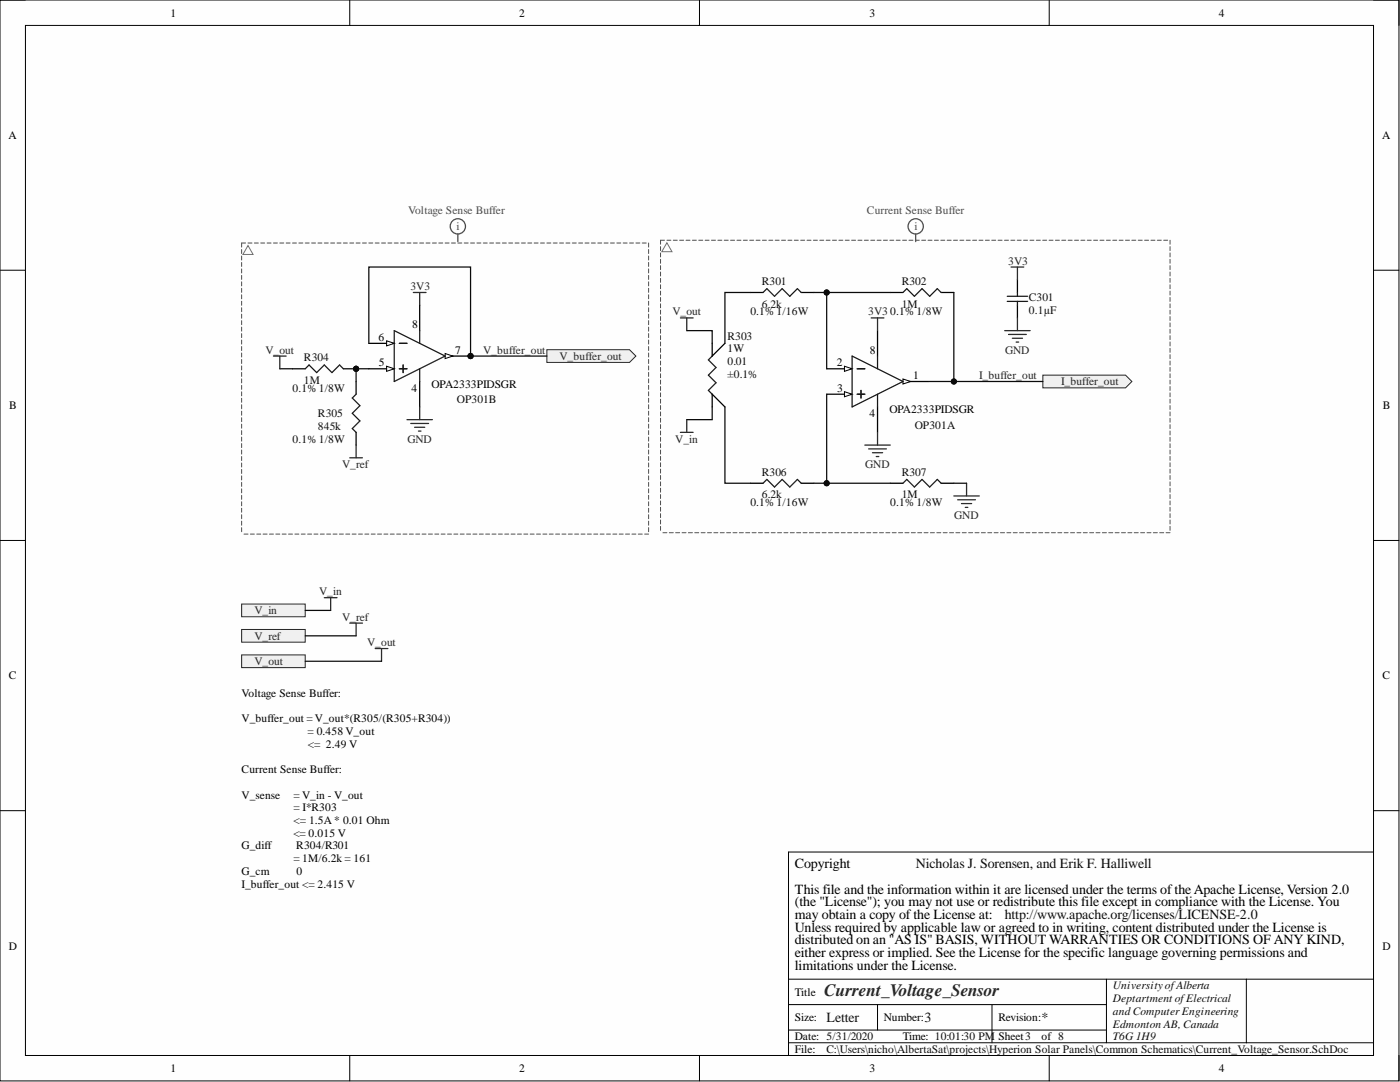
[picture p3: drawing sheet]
<svg xmlns="http://www.w3.org/2000/svg" width="279mm" height="216mm" viewBox="0 0 279 216" stroke-linecap="round" stroke-linejoin="round" font-family="sans-serif">
<defs><g id="words">
<text font-size="3.5" fill="#262626" x="164.5" y="198.7">Current_Voltage_Sensor</text>
<g font-size="2.8">
<text x="158.6" y="173.2">Copyright</text>
<text x="158.6" y="178.3">This file and the information within it are licensed under the terms oftheApache License, Version 2.0</text>
<text x="158.6" y="185.9">Unless required by applicable law or agreed to in writing, content distributed under the License is</text>
<text x="158.6" y="183.4">may obtain a copy ofthe License at:</text>
<text x="158.6" y="180.8">(the &quot;License&quot;); you may not use or redistribute this file except in compliance with the License. You</text>
<text x="158.6" y="188.4">distributed on an &quot;AS IS&quot; BASIS, WITHOUT WARRANTIES OR CONDITIONS OF ANY KIND,</text>
<text x="158.6" y="191">either express or implied. See the License for the specific language governing permissions and</text>
<text x="158.6" y="193.5">limitations under the License.</text>
</g>
<g font-size="2.8" fill="#0e0e0e">
<text x="182.7" y="173.2">Nicholas J. Sorensen, and Erik F. Halliwell</text>
<text x="200.5" y="183.4">http://www.apache.org/licenses/LICENSE-2.0</text>
<text x="165" y="203.9">Letter</text>
<text x="184.5" y="203.9">3</text>
<text x="207.9" y="203.9">*</text>
</g>
<g font-size="2.3">
<text x="34" y="3.3">1</text>
<text x="103.6" y="3.3">2</text>
<text x="173.5" y="3.3">3</text>
<text x="243.2" y="3.3">4</text>
<text x="1.7" y="27.7">A</text>
<text x="275.8" y="27.7">A</text>
<text x="82.2" y="65.5">8</text>
<text x="75.6" y="68">6</text>
<text x="90.9" y="70.5">7</text>
<text x="173.6" y="70.5">8</text>
<text x="75.6" y="73.1">5</text>
<text x="86.1" y="77.4">OPA2333PIDSGR</text>
<text x="167" y="73.1">2</text>
<text x="182.2" y="75.6">1</text>
<text x="1.9" y="81.6">B</text>
<text x="82.2" y="78.2">4</text>
<text x="167.1" y="78.2">3</text>
<text x="173.5" y="83.2">4</text>
<text x="177.5" y="82.5">OPA2333PIDSGR</text>
<text x="276" y="81.6">B</text>
<text x="1.8" y="135.6">C</text>
<text x="275.9" y="135.6">C</text>
<text x="48.2" y="139.1">Voltage Sense Buffer:</text>
<text x="48.2" y="144.1">V_buffer_out = V_out*(R305/(R305+R304))</text>
<text x="61.4" y="146.7">= 0.458 V_out</text>
<text x="61.4" y="149.2">&lt;= 2.49 V</text>
<text x="48.2" y="154.3">Current Sense Buffer:</text>
<text x="48.2" y="159.4">V_sense</text>
<text x="58.5" y="159.4">= V_in - V_out</text>
<text x="58.5" y="161.9">= I*R303</text>
<text x="58.5" y="164.4">&lt;= 1.5A * 0.01 Ohm</text>
<text x="58.5" y="167">&lt;= 0.015 V</text>
<text x="48.2" y="169.5">G_diff</text>
<text x="58.5" y="172">= 1M/6.2k = 161</text>
<text x="59.1" y="169.5">R304/R301</text>
<text x="48.2" y="174.6">G_cm</text>
<text x="48.2" y="177.1">I_buffer_out &lt;= 2.415 V</text>
<text x="59.1" y="174.6">0</text>
<text x="1.8" y="189.5">D</text>
<text x="275.9" y="189.5">D</text>
<text x="158.6" y="198.7">Title</text>
<text x="158.6" y="203.8">Size:</text>
<text x="176.4" y="203.8">Number:</text>
<text x="199.2" y="203.8">Revision:</text>
<text x="158.6" y="207.6">Date: 5/31/2020</text>
<text x="180.2" y="207.6">Time: 10:01:30 PM</text>
<text x="199.2" y="207.6">Sheet3</text>
<text x="207.9" y="207.6">of 8</text>
<text x="34" y="213.9">1</text>
<text x="103.6" y="213.9">2</text>
<text x="158.6" y="210.1">File:</text>
<text x="173.5" y="213.9">3</text>
<text x="243.2" y="213.9">4</text>
</g>
<g font-size="2.3" fill="#4c4c4c">
<text x="81.5" y="42.6">Voltage Sense Buffer</text>
<text x="91.1" y="45.9">i</text>
<text x="173" y="42.6">Current Sense Buffer</text>
<text x="182.5" y="45.9">i</text>
</g>
<g font-size="2.3" fill="#262626">
<text x="201.2" y="52.8">3V3</text>
<text x="81.9" y="57.9">3V3</text>
<text x="134.2" y="62.9">V_out</text>
<text x="173.3" y="62.9">3V3</text>
<text x="53" y="70.5">V_out</text>
<text x="96.4" y="70.5">V_buffer_out</text>
<text x="111.7" y="71.8">V_buffer_out</text>
<text x="200.6" y="70.5">GND</text>
<text x="195.4" y="75.6">I_buffer_out</text>
<text x="211.8" y="76.9">I_buffer_out</text>
<text x="81.3" y="88.3">GND</text>
<text x="134.8" y="88.3">V_in</text>
<text x="68.3" y="93.4">V_ref</text>
<text x="172.7" y="93.4">GND</text>
<text x="190.4" y="103.5">GND</text>
<text x="63.7" y="118.8">V_in</text>
<text x="50.8" y="122.6">V_in</text>
<text x="68.3" y="123.8">V_ref</text>
<text x="50.8" y="127.6">V_ref</text>
<text x="73.3" y="128.9">V_out</text>
<text x="50.8" y="132.7">V_out</text>
</g>
<g font-size="2.3" fill="#0e0e0e">
<text x="152" y="56.8">R301</text>
<text x="180" y="56.8">R302</text>
<text x="149.7" y="62.9">0.1%1/16W</text>
<text x="152" y="61.4">6.2k</text>
<text x="177.7" y="62.9">0.1%1/8W</text>
<text x="180" y="61.4">1M</text>
<text x="205.3" y="62.7">0.1µF</text>
<text x="205.3" y="60.1">C301</text>
<text x="145.2" y="70.3">1W</text>
<text x="145.2" y="67.8">R303</text>
<text x="60.7" y="76.6">1M</text>
<text x="60.7" y="72.1">R304</text>
<text x="145.2" y="72.8">0.01</text>
<text x="145.2" y="75.4">±0.1%</text>
<text x="58.4" y="78.2">0.1%1/8W</text>
<text x="63.5" y="83.2">R305</text>
<text x="91.2" y="80.4">OP301B</text>
<text x="58.4" y="88.3">0.1%1/8W</text>
<text x="63.5" y="85.8">845k</text>
<text x="182.6" y="85.5">OP301A</text>
<text x="152" y="94.9">R306</text>
<text x="180" y="94.9">R307</text>
<text x="149.7" y="101">0.1%1/16W</text>
<text x="152" y="99.5">6.2k</text>
<text x="177.7" y="101">0.1%1/8W</text>
<text x="180" y="99.5">1M</text>
<text x="222.1" y="197.4">UniversityofAlberta</text>
<text x="222.1" y="200">Deptartment ofElectrical</text>
<text x="222.1" y="202.5">and Computer Engineering</text>
<text x="222.1" y="205">Edmonton AB, Canada</text>
<text x="222.1" y="207.6">T6G 1H9</text>
<text x="165" y="210.1">C:\Users\nicho\AlbertaSat\projects\Hyperion Solar Panels\Common Schematics\Current_Voltage_Sensor.SchDoc</text>
</g>
</g></defs>
<path d="M0 0h279.2v215.7h-279.2z" fill-rule="evenodd" fill="#fefefe"/>
<path d="M0 0h279.2v215.7h-279.2z" fill="none" stroke="#000" stroke-width=".2"/>
<path d="M5.1 5.1h269v205.5h-269z" fill-rule="evenodd" fill="#fefefe"/>
<g fill="none" stroke="#000" stroke-width=".2">
<path d="M0 0h5.1M5.1 5.1h269v205.5h-269zM69.8 0v5.1M139.6 0v5.1M209.4 0v5.1M274.1 0h5.1v5.1M0 53.9h5.1M274.1 53.9h5.1M0 107.8h5.1M274.1 107.8h5.1M0 161.8h5.1M274.1 161.8h5.1"/>
<path d="M274.1 170h-116.7v40.6M157.4 195.4h116.7M220.8 195.4v12.7M248.7 195.4v12.7M69.8 210.6v5.1M139.6 210.6v5.1M157.4 200.5h63.4M157.4 208.1h116.7M157.4 205.5h63.4M175.1 200.5v5M198 200.5v7.6M209.4 210.6v5.1"/>
<path d="M279.2 210.6v5.1"/>
</g>
<circle cx="71.1" cy="73.6" r=".51" fill="#0e0e0e"/>
<circle cx="71.1" cy="73.6" r=".51" fill="none" stroke="#0e0e0e" stroke-width=".2"/>
<path d="M58.4 73.6h2.5M68.5 73.6h2.6" fill="none" stroke="#000" stroke-width=".25"/>
<circle cx="71.1" cy="73.6" r=".51" fill="#0e0e0e"/>
<circle cx="71.1" cy="73.6" r=".51" fill="none" stroke="#0e0e0e" stroke-width=".2"/>
<path d="M60.9 73.6l.8-.8 1.5 1.5 1.5-1.5 1.5 1.5 1.6-1.5 .7 .8M142.1 71l-.7 .8 1.5 1.5-1.5 1.6 1.5 1.5-1.5 1.5 .7 .8" fill="none" stroke="#1c1c1c" stroke-width=".25"/>
<path d="M142.1 68.5v2.5l2.6-2.5M165 73.6h5.1M142.1 81.2v-2.5l2.6 2.5" fill="none" stroke="#000" stroke-width=".25"/>
<path d="M82.5 58.4h2.5M83.8 58.4v2.5" fill="none" stroke="#262626" stroke-width=".25"/>
<path d="M168.5 73.1l1.6 .5-1.6 .5z" fill="#fbfbfb"/>
<path d="M168.5 73.1l1.6 .5-1.6 .5z" fill="none" stroke="#000" stroke-width=".2"/>
<path d="M165 78.7h5.1" fill="none" stroke="#000" stroke-width=".25"/>
<path d="M168.5 78.2l1.6 .5-1.6 .5z" fill="#fbfbfb"/>
<path d="M168.5 78.2l1.6 .5-1.6 .5z" fill="none" stroke="#000" stroke-width=".2"/>
<path d="M180.2 76.1h5.1" fill="none" stroke="#000" stroke-width=".25"/>
<path d="M180.2 75.6l1.5 .5-1.5 .5z" fill="#fbfbfb"/>
<path d="M180.2 75.6l1.5 .5-1.5 .5z" fill="none" stroke="#000" stroke-width=".2"/>
<path d="M175.1 66v5M175.1 81.2v5.1" fill="none" stroke="#000" stroke-width=".25"/>
<path d="M170.1 71l10.1 5.1-10.1 5.1zM171.1 73.6h1.5M171.1 78.7h1.5M171.8 77.9v1.5M175.1 71v2.6M175.1 78.7v2.5" fill="none" stroke="#1c1c1c" stroke-width=".25"/>
<circle cx="93.9" cy="71" r=".51" fill="#0e0e0e"/>
<circle cx="93.9" cy="71" r=".51" fill="none" stroke="#0e0e0e" stroke-width=".2"/>
<path d="M73.6 68.5h5.1" fill="none" stroke="#000" stroke-width=".25"/>
<path d="M77.2 68l1.5 .5-1.5 .5z" fill="#fbfbfb"/>
<path d="M77.2 68l1.5 .5-1.5 .5z" fill="none" stroke="#000" stroke-width=".2"/>
<path d="M73.6 73.6h5.1" fill="none" stroke="#000" stroke-width=".25"/>
<path d="M77.2 73.1l1.5 .5-1.5 .5z" fill="#fbfbfb"/>
<path d="M77.2 73.1l1.5 .5-1.5 .5z" fill="none" stroke="#000" stroke-width=".2"/>
<path d="M88.8 71h5.1" fill="none" stroke="#000" stroke-width=".25"/>
<path d="M88.8 70.5l1.6 .5-1.6 .6z" fill="#fbfbfb"/>
<path d="M88.8 70.5l1.6 .5-1.6 .6z" fill="none" stroke="#000" stroke-width=".2"/>
<circle cx="93.9" cy="71" r=".51" fill="#0e0e0e"/>
<circle cx="93.9" cy="71" r=".51" fill="none" stroke="#0e0e0e" stroke-width=".2"/>
<path d="M203 55.8v2.6M83.8 60.9v5.1M83.8 76.1v5.1M203 60.9v2.5" fill="none" stroke="#000" stroke-width=".25"/>
<path d="M201 59.1h4.1M203 58.4v.7M78.7 66l10.1 5-10.1 5.1zM79.7 68.5h1.5M79.7 73.6h1.5M80.5 72.8v1.5M83.8 66v2.5M83.8 73.6v2.5M201 60.1h4.1M203 60.1v.8" fill="none" stroke="#1c1c1c" stroke-width=".25"/>
<g fill="none" stroke="#262626" stroke-width=".25">
<path d="M201.8 53.3h2.5M203 53.3v2.5M54.6 71h2.5M55.8 71v2.6M135.8 63.4h2.5M137.1 63.4v2.6M173.9 63.4h2.5M175.1 63.4v2.6M200.5 66h5.1M201.3 66.7h3.5M202 67.5h2.1M202.8 68.3h.5"/>
<path d="M203 63.4v2.6M69.8 91.3h2.5M71.1 88.8v2.5M81.2 83.7h5.1M82 84.5h3.5M82.7 85.3h2.1M83.5 86h.5M83.8 81.2v2.5M172.6 88.8h5.1M173.4 89.6h3.5M174.1 90.3h2M174.9 91.1h.5"/>
<path d="M175.1 86.3v2.5"/>
</g>
<g fill="none" stroke="#4c4c4c" stroke-width=".2">
<path d="M48.2 49.8v.8M48.2 51.1v.8M48.2 52.4v.8M48.2 53.7v.8M48.2 54.9v.9M48.2 56.2v.8M48.2 57.5v.8M48.2 58.8v.8M49 48.5h-.8v.8M49.5 48.5h.8M50.8 48.5h.8M52 48.5h.8"/>
<path d="M53.3 48.5h.8M54.6 48.5h.8M55.8 48.5h.8M57.1 48.5h.8M58.4 48.5h.8M59.6 48.5h.8M60.9 48.5h.8M62.2 48.5h.8M63.5 48.5h.7M64.7 48.5h.8M66 48.5h.8M67.3 48.5h.8"/>
<path d="M68.5 48.5h.8M69.8 48.5h.8M71.1 48.5h.8M72.3 48.5h.8M73.6 48.5h.8M74.9 48.5h.8M76.1 48.5h.8M77.4 48.5h.8M78.7 48.5h.8M80 48.5h.7M81.2 48.5h.8M82.5 48.5h.8"/>
<path d="M83.8 48.5h.8M85 48.5h.8M86.3 48.5h.8M87.6 48.5h.8M88.8 48.5h.8M90.1 48.5h.8M91.4 48.5h.8M92.6 48.5h.8M93.9 48.5h.8M95.2 48.5h.8M96.4 48.5h.8M97.7 48.5h.8"/>
<path d="M99 48.5h.8M100.3 48.5h.7M101.5 48.5h.8M102.8 48.5h.8M104.1 48.5h.8M105.3 48.5h.8M106.6 48.5h.8M107.9 48.5h.8M109.1 48.5h.8M110.4 48.5h.8M111.7 48.5h.8M112.9 48.5h.8"/>
<path d="M114.2 48.5h.8M115.5 48.5h.8M116.8 48.5h.7M118 48.5h.8M119.3 48.5h.8M120.6 48.5h.8M121.8 48.5h.8M123.1 48.5h.8M124.4 48.5h.8M125.6 48.5h.8M126.9 48.5h.8M128.2 48.5h.8"/>
<path d="M129.4 48.5v.8M129.4 49.8v.8M129.4 51.1v.8M129.4 52.4v.8M129.4 53.7v.8M129.4 54.9v.9M129.4 56.2v.8M129.4 57.5v.8M129.4 58.8v.8M131.8 49.2v.8M131.8 50.5v.8M131.8 51.7v.8"/>
<path d="M131.8 53v.8M131.8 54.3v.8M131.8 55.5v.8M131.8 56.8v.8M131.8 58.1v.8M131.8 59.4v.7M132.6 47.9h-.8v.8M133.1 47.9h.8M134.4 47.9h.8M135.6 47.9h.8M136.9 47.9h.8M138.2 47.9h.8"/>
<path d="M139.4 47.9h.8M140.7 47.9h.8M142 47.9h.8M143.3 47.9h.8M144.5 47.9h.8M145.8 47.9h.8M147.1 47.9h.8M148.3 47.9h.8M149.6 47.9h.8M150.9 47.9h.8M152.2 47.9h.8M153.4 47.9h.8"/>
<path d="M154.7 47.9h.8M156 47.9h.8M157.2 47.9h.8M158.5 47.9h.8M159.8 47.9h.8M161.1 47.9h.8M162.3 47.9h.8M163.6 47.9h.8M164.9 47.9h.8M166.1 47.9h.8M167.4 47.9h.8M168.7 47.9h.8"/>
<path d="M170 47.9h.8M171.2 47.9h.8M172.5 47.9h.8M173.8 47.9h.8M175 47.9h.8M176.3 47.9h.8M177.6 47.9h.8M178.9 47.9h.7M180.1 47.9h.8M181.4 47.9h.8M182.7 47.9h.8M183.9 47.9h.8"/>
<path d="M185.2 47.9h.8M186.5 47.9h.8M187.8 47.9h.8M189 47.9h.8M190.3 47.9h.8M191.6 47.9h.8M192.8 47.9h.8M194.1 47.9h.8M195.4 47.9h.8M196.7 47.9h.7M197.9 47.9h.8M199.2 47.9h.8"/>
<path d="M200.5 47.9h.8M201.7 47.9h.8M203 47.9h.8M204.3 47.9h.8M205.5 47.9h.8M206.8 47.9h.8M208.1 47.9h.8M209.4 47.9h.8M210.6 47.9h.8M211.9 47.9h.8M213.2 47.9h.8M214.4 47.9h.8"/>
<path d="M215.7 47.9h.8M217 47.9h.8M218.3 47.9h.8M219.5 47.9h.8M220.8 47.9h.8M222.1 47.9h.8M223.3 47.9h.8M224.6 47.9h.8M225.9 47.9h.8M227.2 47.9h.8M228.4 47.9h.8M229.7 47.9h.8"/>
<path d="M231 47.9h.8M232.2 47.9h.8M233.5 47.9v.8M233.5 49.2v.8M233.5 50.5v.8M233.5 51.7v.8M233.5 53v.8M233.5 54.3v.8M233.5 55.5v.8M233.5 56.8v.8M233.5 58.1v.8M233.5 59.4v.7"/>
<path d="M48.2 60.1v.8M48.2 61.4v.8M48.2 62.7v.8M48.2 64v.8M48.2 65.3v.8M48.2 66.6v.8M48.2 67.9v.8M48.2 69.1v.8M48.2 70.4v.8M48.2 71.7v.8M48.2 73v.8M48.2 74.3v.8"/>
<path d="M48.2 75.6v.8M48.2 76.9v.8M48.2 78.2v.8M48.2 79.5v.8M129.4 60.1v.8M129.4 61.4v.8M129.4 62.7v.8M129.4 64v.8M129.4 65.3v.8M129.4 66.6v.8M129.4 67.9v.8M129.4 69.1v.8"/>
<path d="M129.4 70.4v.8M129.4 71.7v.8M129.4 73v.8M129.4 74.3v.8M129.4 75.6v.8M129.4 76.9v.8M129.4 78.2v.8M129.4 79.5v.8M131.8 60.6v.8M131.8 61.9v.8M131.8 63.2v.8M131.8 64.4v.8"/>
<path d="M131.8 65.7v.8M131.8 67v.8M131.8 68.2v.8M131.8 69.5v.8M131.8 70.8v.8M131.8 72v.8M131.8 73.3v.8M131.8 74.6v.8M131.8 75.8v.8M131.8 77.1v.8M131.8 78.4v.8M131.8 79.7v.7"/>
<path d="M233.5 60.6v.8M233.5 61.9v.8M233.5 63.2v.8M233.5 64.4v.8M233.5 65.7v.8M233.5 67v.8M233.5 68.2v.8M233.5 69.5v.8M233.5 70.8v.8M233.5 72v.8M233.5 73.3v.8M233.5 74.6v.8"/>
<path d="M233.5 75.8v.8M233.5 77.1v.8M233.5 78.4v.8M233.5 79.7v.7M48.2 80.8v.8M48.2 82v.9M48.2 83.3v.8M48.2 84.6v.8M48.2 85.9v.8M48.2 87.2v.8M48.2 88.5v.8M48.2 89.8v.8"/>
<path d="M48.2 91.1v.8M48.2 92.4v.8M48.2 93.7v.8M48.2 95v.8M48.2 96.2v.9M48.2 97.5v.8M48.2 98.8v.8M129.4 80.8v.8M129.4 82v.9M129.4 83.3v.8M129.4 84.6v.8M129.4 85.9v.8"/>
<path d="M129.4 87.2v.8M129.4 88.5v.8M129.4 89.8v.8M129.4 91.1v.8M129.4 92.4v.8M129.4 93.7v.8M129.4 95v.8M129.4 96.2v.9M129.4 97.5v.8M129.4 98.8v.8M131.8 80.9v.8M131.8 82.2v.8"/>
<path d="M131.8 83.5v.8M131.8 84.7v.8M131.8 86v.8M131.8 87.3v.8M131.8 88.5v.8M131.8 89.8v.8M131.8 91.1v.8M131.8 92.3v.8M131.8 93.6v.8M131.8 94.9v.8M131.8 96.1v.8M131.8 97.4v.8"/>
<path d="M131.8 98.7v.8M131.8 100v.7M233.5 80.9v.8M233.5 82.2v.8M233.5 83.5v.8M233.5 84.7v.8M233.5 86v.8M233.5 87.3v.8M233.5 88.5v.8M233.5 89.8v.8M233.5 91.1v.8M233.5 92.3v.8"/>
<path d="M233.5 93.6v.8M233.5 94.9v.8M233.5 96.1v.8M233.5 97.4v.8M233.5 98.7v.8M233.5 100v.7M48.2 100.1v.8M48.2 101.4v.8M48.2 102.7v.8M48.2 104v.8M48.2 105.3v.8M48.7 106.6h.8"/>
<path d="M50 106.6h.8M51.2 106.6h.8M52.5 106.6h.8M53.8 106.6h.8M55 106.6h.8M56.3 106.6h.8M57.6 106.6h.8M58.9 106.6h.7M60.1 106.6h.8M61.4 106.6h.8M62.7 106.6h.8M63.9 106.6h.8"/>
<path d="M65.2 106.6h.8M66.5 106.6h.8M67.7 106.6h.8M69 106.6h.8M70.3 106.6h.8M71.5 106.6h.8M72.8 106.6h.8M74.1 106.6h.8M75.4 106.6h.7M76.6 106.6h.8M77.9 106.6h.8M79.2 106.6h.8"/>
<path d="M80.4 106.6h.8M81.7 106.6h.8M83 106.6h.8M84.2 106.6h.8M85.5 106.6h.8M86.8 106.6h.8M88 106.6h.8M89.3 106.6h.8M90.6 106.6h.8M91.8 106.6h.8M93.1 106.6h.8M94.4 106.6h.8"/>
<path d="M95.7 106.6h.7M96.9 106.6h.8M98.2 106.6h.8M99.5 106.6h.8M100.7 106.6h.8M102 106.6h.8M103.3 106.6h.8M104.5 106.6h.8M105.8 106.6h.8M107.1 106.6h.8M108.3 106.6h.8M109.6 106.6h.8"/>
<path d="M110.9 106.6h.8M112.2 106.6h.7M113.4 106.6h.8M114.7 106.6h.8M116 106.6h.8M117.2 106.6h.8M118.5 106.6h.8M119.8 106.6h.8M121 106.6h.8M122.3 106.6h.8M123.6 106.6h.8M124.8 106.6h.8"/>
<path d="M126.1 106.6h.8M127.4 106.6h.8M128.7 106.6h.7M129.4 100.1v.8M129.4 101.4v.8M129.4 102.7v.8M129.4 104v.8M129.4 105.3v.8M131.8 101.2v.8M131.8 102.5v.8M131.8 103.8v.8M131.8 105v.8"/>
<path d="M132.3 106.3h.8M133.6 106.3h.8M134.8 106.3h.8M136.1 106.3h.8M137.4 106.3h.8M138.7 106.3h.7M139.9 106.3h.8M141.2 106.3h.8M142.5 106.3h.8M143.7 106.3h.8M145 106.3h.8M146.3 106.3h.8"/>
<path d="M147.6 106.3h.7M148.8 106.3h.8M150.1 106.3h.8M151.4 106.3h.8M152.6 106.3h.8M153.9 106.3h.8M155.2 106.3h.8M156.5 106.3h.7M157.7 106.3h.8M159 106.3h.8M160.3 106.3h.8M161.5 106.3h.8"/>
<path d="M162.8 106.3h.8M164.1 106.3h.8M165.3 106.3h.8M166.6 106.3h.8M167.9 106.3h.8M169.2 106.3h.8M170.4 106.3h.8M171.7 106.3h.8M173 106.3h.8M174.3 106.3h.7M175.5 106.3h.8M176.8 106.3h.8"/>
<path d="M178.1 106.3h.8M179.3 106.3h.8M180.6 106.3h.8M181.9 106.3h.8M183.1 106.3h.8M184.4 106.3h.8M185.7 106.3h.8M187 106.3h.8M188.2 106.3h.8M189.5 106.3h.8M190.8 106.3h.8M192 106.3h.8"/>
<path d="M193.3 106.3h.8M194.6 106.3h.8M195.9 106.3h.8M197.1 106.3h.8M198.4 106.3h.8M199.7 106.3h.8M200.9 106.3h.8M202.2 106.3h.8M203.5 106.3h.8M204.8 106.3h.7M206 106.3h.8M207.3 106.3h.8"/>
<path d="M208.6 106.3h.8M209.8 106.3h.8M211.1 106.3h.8M212.4 106.3h.8M213.7 106.3h.7M214.9 106.3h.8M216.2 106.3h.8M217.5 106.3h.8M218.7 106.3h.8M220 106.3h.8M221.3 106.3h.8M222.6 106.3h.7"/>
<path d="M223.8 106.3h.8M225.1 106.3h.8M226.4 106.3h.8M227.6 106.3h.8M228.9 106.3h.8M230.2 106.3h.8M231.4 106.3h.8M232.7 106.3h.8M233.5 101.2v.8M233.5 102.5v.8M233.5 103.8v.8M233.5 105v.8"/>
</g>
<path d="M49.5 49l1 1.8h-2zM133.1 48.4l1 1.8h-2z" fill="none" stroke="#707070" stroke-width=".2"/>
<g fill="none" stroke="#4c4c4c" stroke-width=".25">
<path d="M91.4 46.7v1.5M182.7 46.7v1.5"/>
<circle cx="91.4" cy="45.2" r="1.52"/>
<circle cx="182.7" cy="45.2" r="1.52"/>
</g>
<path d="M86.1 75.3h18.2v3.1h-18.2z" fill-rule="evenodd" fill="#fefefe"/>
<path d="M86.1 75.3h18.2v3.1h-18.2z" fill="none" stroke="#fefefe" stroke-width=".2"/>
<path d="M177.5 80.4h18.2v3.1h-18.2z" fill-rule="evenodd" fill="#fefefe"/>
<path d="M177.5 80.4h18.2v3.1h-18.2z" fill="none" stroke="#fefefe" stroke-width=".2"/>
<path d="M48.2 120.5h12.7v2.6h-12.7z" fill-rule="evenodd" fill="#f0f0f0"/>
<path d="M48.2 120.5h12.7v2.6h-12.7z" fill="none" stroke="#262626" stroke-width=".2"/>
<path d="M48.2 125.6h12.7v2.5h-12.7z" fill-rule="evenodd" fill="#f0f0f0"/>
<path d="M48.2 125.6h12.7v2.5h-12.7z" fill="none" stroke="#262626" stroke-width=".2"/>
<path d="M48.2 130.7h12.7v2.5h-12.7z" fill-rule="evenodd" fill="#f0f0f0"/>
<path d="M48.2 130.7h12.7v2.5h-12.7z" fill="none" stroke="#262626" stroke-width=".2"/>
<path d="M64.7 119.3h2.6M66 119.3v2.5M69.8 124.3h2.5M71.1 124.3v2.6" fill="none" stroke="#262626" stroke-width=".25"/>
<path d="M109.1 69.8h16.5l1.3 1.2-1.3 1.3h-16.5z" fill-rule="evenodd" fill="#f0f0f0"/>
<path d="M109.1 69.8h16.5l1.3 1.2-1.3 1.3h-16.5z" fill="none" stroke="#262626" stroke-width=".2"/>
<path d="M208.1 74.9h16.5l1.3 1.2-1.3 1.3h-16.5z" fill-rule="evenodd" fill="#f0f0f0"/>
<path d="M208.1 74.9h16.5l1.3 1.2-1.3 1.3h-16.5z" fill="none" stroke="#262626" stroke-width=".2"/>
<path d="M149.7 58.4h2.6M159.9 58.4h2.5M177.7 58.4h2.5M187.8 58.4h2.6M71.1 76.1v2.6M71.1 86.3v2.5M149.7 96.4h2.6M159.9 96.4h2.5M177.7 96.4h2.5M187.8 96.4h2.6" fill="none" stroke="#000" stroke-width=".25"/>
<path d="M152.3 58.4l.7-.8 1.6 1.5 1.5-1.5 1.5 1.5 1.5-1.5 .8 .8M180.2 58.4l.8-.8 1.5 1.5 1.5-1.5 1.5 1.5 1.6-1.5 .7 .8M71.1 78.7l-.8 .7 1.5 1.5-1.5 1.6 1.5 1.5-1.5 1.5 .8 .8M152.3 96.4l.7-.7 1.6 1.5 1.5-1.5 1.5 1.5 1.5-1.5 .8 .7M180.2 96.4l.8-.7 1.5 1.5 1.5-1.5 1.5 1.5 1.6-1.5 .7 .7" fill="none" stroke="#1c1c1c" stroke-width=".25"/>
<path d="M135.8 86.3h2.5M137.1 83.7v2.6M190.4 99h5M191.1 99.7h3.6M192.9 96.4v2.6M191.9 100.5h2M192.6 101.2h.6M74.9 129.4h2.5M76.1 129.4v2.5" fill="none" stroke="#262626" stroke-width=".25"/>
<path d="M48.2 137h53.3v40.6h-53.3z" fill-rule="evenodd" fill="#fefefe"/>
<path d="M48.2 137h53.3v40.6h-53.3z" fill="none" stroke="#fefefe" stroke-width=".2"/>
<path d="M190.4 58.4v17.7" fill="none" stroke="#0e0e0e" stroke-width=".25"/>
<circle cx="190.4" cy="76.1" r=".51" fill="#0e0e0e"/>
<circle cx="190.4" cy="76.1" r=".51" fill="none" stroke="#0e0e0e" stroke-width=".2"/>
<path d="M55.8 73.6h2.6M73.6 73.6h-2.5v2.5M60.9 131.9h15.2M60.9 126.9h10.2M60.9 121.8h5.1" fill="none" stroke="#0e0e0e" stroke-width=".25"/>
<circle cx="71.1" cy="73.6" r=".51" fill="#0e0e0e"/>
<circle cx="71.1" cy="73.6" r=".51" fill="none" stroke="#0e0e0e" stroke-width=".2"/>
<path d="M73.6 68.5v-15.2h20.3v17.7h15.2" fill="none" stroke="#0e0e0e" stroke-width=".25"/>
<circle cx="93.9" cy="71" r=".51" fill="#0e0e0e"/>
<circle cx="93.9" cy="71" r=".51" fill="none" stroke="#0e0e0e" stroke-width=".2"/>
<path d="M149.7 58.4h-5v10.1M137.1 66h5v2.5M142.1 81.2v2.5h-5M144.7 81.2v15.2h5M162.4 96.4h15.3" fill="none" stroke="#0e0e0e" stroke-width=".25"/>
<circle cx="165" cy="96.4" r=".51" fill="#0e0e0e"/>
<circle cx="165" cy="96.4" r=".51" fill="none" stroke="#0e0e0e" stroke-width=".2"/>
<path d="M162.4 58.4h15.3" fill="none" stroke="#0e0e0e" stroke-width=".25"/>
<circle cx="165" cy="58.4" r=".51" fill="#0e0e0e"/>
<circle cx="165" cy="58.4" r=".51" fill="none" stroke="#0e0e0e" stroke-width=".2"/>
<path d="M185.3 76.1h22.8" fill="none" stroke="#0e0e0e" stroke-width=".25"/>
<circle cx="190.4" cy="76.1" r=".51" fill="#0e0e0e"/>
<circle cx="190.4" cy="76.1" r=".51" fill="none" stroke="#0e0e0e" stroke-width=".2"/>
<path d="M165 78.7v17.7M190.4 96.4h2.5" fill="none" stroke="#0e0e0e" stroke-width=".25"/>
<circle cx="165" cy="96.4" r=".51" fill="#0e0e0e"/>
<circle cx="165" cy="96.4" r=".51" fill="none" stroke="#0e0e0e" stroke-width=".2"/>
<path d="M165 58.4v15.2" fill="none" stroke="#0e0e0e" stroke-width=".25"/>
<circle cx="165" cy="58.4" r=".51" fill="#0e0e0e"/>
<circle cx="165" cy="58.4" r=".51" fill="none" stroke="#0e0e0e" stroke-width=".2"/>
<use href="#words"/>
</svg>
